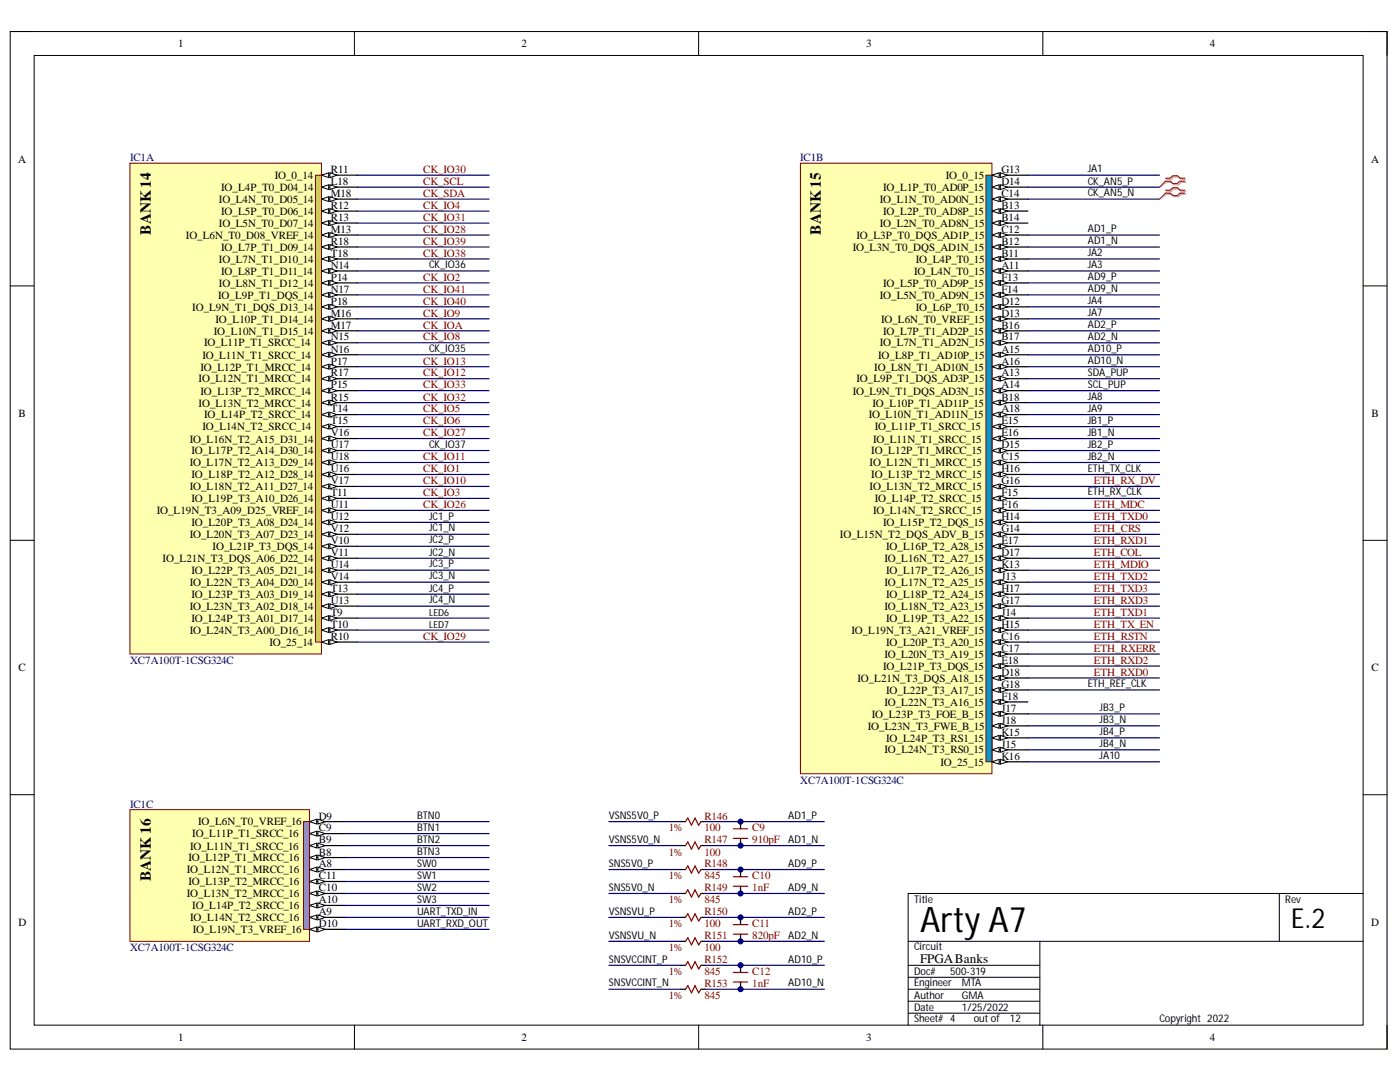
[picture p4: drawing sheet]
<svg xmlns="http://www.w3.org/2000/svg" width="279mm" height="216mm" viewBox="0 0 279 216" stroke-linecap="round" stroke-linejoin="round" font-family="sans-serif">
<defs><g id="words">
<text font-size="7" x="183.6" y="186">Arty A7</text>
<text font-size="5.5" x="257.7" y="185.2">E.2</text>
<g font-size="3">
<text x="30.1" y="46.9" transform="rotate(-90 30.1 46.9)">BANK 14</text>
<text x="163.8" y="46.9" transform="rotate(-90 163.8 46.9)">BANK 15</text>
<text x="30.1" y="175.9" transform="rotate(-90 30.1 175.9)">BANK 16</text>
</g>
<text font-size="2.6" x="183.6" y="192.1">FPGABanks</text>
<g font-size="2.2">
<text x="35.6" y="9.5">1</text>
<text x="104.1" y="9.5">2</text>
<text x="172.9" y="9.5">3</text>
<text x="241.4" y="9.5">4</text>
<text x="3.6" y="32.4">A</text>
<text x="54.9" y="35.7">IO_0_14</text>
<text x="66" y="34.6">R11</text>
<text x="188.8" y="35.7">IO_0_15</text>
<text x="199.8" y="34.6">G13</text>
<text x="273.6" y="32.4">A</text>
<text x="43.7" y="40.5">IO_L4N_T0_D05_14</text>
<text x="44.1" y="38.1">IO_L4P_T0_D04_14</text>
<text x="66" y="36.9">L18</text>
<text x="66" y="39.3">M18</text>
<text x="66" y="41.7">R12</text>
<text x="175.6" y="40.5">IO_L1N_T0_AD0N_15</text>
<text x="176.3" y="38.1">IO_L1P_T0_AD0P_15</text>
<text x="199.8" y="36.9">D14</text>
<text x="199.8" y="39.3">C14</text>
<text x="199.8" y="41.7">B13</text>
<text x="37.1" y="47.7">IO_L6N_T0_D08_VREF_14</text>
<text x="43.7" y="45.3">IO_L5N_T0_D07_14</text>
<text x="44.1" y="42.9">IO_L5P_T0_D06_14</text>
<text x="66" y="44.1">R13</text>
<text x="66" y="46.5">M13</text>
<text x="170.9" y="47.7">IO_L3P_T0_DQS_AD1P_15</text>
<text x="175.6" y="45.3">IO_L2N_T0_AD8N_15</text>
<text x="176.3" y="42.9">IO_L2P_T0_AD8P_15</text>
<text x="199.8" y="44.1">B14</text>
<text x="199.8" y="46.5">C12</text>
<text x="43.7" y="52.5">IO_L7N_T1_D10_14</text>
<text x="44.1" y="50">IO_L7P_T1_D09_14</text>
<text x="66" y="48.8">R18</text>
<text x="66" y="51.2">T18</text>
<text x="66" y="53.7">N14</text>
<text x="170.2" y="50">IO_L3N_T0_DQS_AD1N_15</text>
<text x="182.8" y="52.5">IO_L4P_T0_15</text>
<text x="199.8" y="48.8">B12</text>
<text x="199.8" y="51.2">B11</text>
<text x="199.8" y="53.7">A11</text>
<text x="43.5" y="59.6">IO_L9P_T1_DQS_14</text>
<text x="43.7" y="57.2">IO_L8N_T1_D12_14</text>
<text x="44.1" y="54.8">IO_L8P_T1_D11_14</text>
<text x="66" y="56">P14</text>
<text x="66" y="58.4">N17</text>
<text x="175.6" y="59.6">IO_L5N_T0_AD9N_15</text>
<text x="176.3" y="57.2">IO_L5P_T0_AD9P_15</text>
<text x="182.4" y="54.8">IO_L4N_T0_15</text>
<text x="199.8" y="56">F13</text>
<text x="199.8" y="58.4">F14</text>
<text x="38.4" y="62">IO_L9N_T1_DQS_D13_14</text>
<text x="43" y="64.4">IO_L10P_T1_D14_14</text>
<text x="66" y="60.8">P18</text>
<text x="66" y="63.2">M16</text>
<text x="66" y="65.6">M17</text>
<text x="175.8" y="64.4">IO_L6N_T0_VREF_15</text>
<text x="182.8" y="62">IO_L6P_T0_15</text>
<text x="199.8" y="60.8">D12</text>
<text x="199.8" y="63.2">D13</text>
<text x="199.8" y="65.6">B16</text>
<text x="40.4" y="71.6">IO_L11N_T1_SRCC_14</text>
<text x="40.7" y="69.1">IO_L11P_T1_SRCC_14</text>
<text x="42.7" y="66.8">IO_L10N_T1_D15_14</text>
<text x="66" y="67.9">N15</text>
<text x="66" y="70.4">N16</text>
<text x="175.2" y="71.6">IO_L8P_T1_AD10P_15</text>
<text x="175.6" y="69.1">IO_L7N_T1_AD2N_15</text>
<text x="176.3" y="66.8">IO_L7P_T1_AD2P_15</text>
<text x="199.8" y="67.9">B17</text>
<text x="199.8" y="70.4">A15</text>
<text x="39.6" y="76.3">IO_L12N_T1_MRCC_14</text>
<text x="40" y="73.9">IO_L12P_T1_MRCC_14</text>
<text x="66" y="72.8">P17</text>
<text x="66" y="75.1">R17</text>
<text x="66" y="77.5">P15</text>
<text x="170.9" y="76.3">IO_L9P_T1_DQS_AD3P_15</text>
<text x="174.5" y="73.9">IO_L8N_T1_AD10N_15</text>
<text x="199.8" y="72.8">A16</text>
<text x="199.8" y="75.1">A13</text>
<text x="199.8" y="77.5">A14</text>
<text x="3.7" y="83.1">B</text>
<text x="39.6" y="81.1">IO_L13N_T2_MRCC_14</text>
<text x="40" y="78.8">IO_L13P_T2_MRCC_14</text>
<text x="40.7" y="83.5">IO_L14P_T2_SRCC_14</text>
<text x="66" y="79.9">R15</text>
<text x="66" y="82.3">T14</text>
<text x="170.2" y="78.8">IO_L9N_T1_DQS_AD3N_15</text>
<text x="173.4" y="83.5">IO_L10N_T1_AD11N_15</text>
<text x="174.1" y="81.1">IO_L10P_T1_AD11P_15</text>
<text x="199.8" y="79.9">B18</text>
<text x="199.8" y="82.3">A18</text>
<text x="273.7" y="83.1">B</text>
<text x="37.9" y="88.3">IO_L16N_T2_A15_D31_14</text>
<text x="40.4" y="85.9">IO_L14N_T2_SRCC_14</text>
<text x="66" y="84.7">T15</text>
<text x="66" y="87">V16</text>
<text x="66" y="89.5">U17</text>
<text x="174.2" y="88.3">IO_L11N_T1_SRCC_15</text>
<text x="174.6" y="85.9">IO_L11P_T1_SRCC_15</text>
<text x="199.8" y="84.7">E15</text>
<text x="199.8" y="87">E16</text>
<text x="199.8" y="89.5">D15</text>
<text x="37.9" y="93">IO_L17N_T2_A13_D29_14</text>
<text x="38.2" y="90.7">IO_L17P_T2_A14_D30_14</text>
<text x="38.2" y="95.4">IO_L18P_T2_A12_D28_14</text>
<text x="66" y="91.9">U18</text>
<text x="66" y="94.2">U16</text>
<text x="173.6" y="93">IO_L12N_T1_MRCC_15</text>
<text x="173.9" y="90.7">IO_L12P_T1_MRCC_15</text>
<text x="173.9" y="95.4">IO_L13P_T2_MRCC_15</text>
<text x="199.8" y="91.9">C15</text>
<text x="199.8" y="94.2">H16</text>
<text x="37.9" y="97.9">IO_L18N_T2_A11_D27_14</text>
<text x="38.2" y="100.2">IO_L19P_T3_A10_D26_14</text>
<text x="66" y="96.6">V17</text>
<text x="66" y="99">T11</text>
<text x="66" y="101.4">U11</text>
<text x="173.6" y="97.9">IO_L13N_T2_MRCC_15</text>
<text x="174.6" y="100.2">IO_L14P_T2_SRCC_15</text>
<text x="199.8" y="96.6">G16</text>
<text x="199.8" y="99">F15</text>
<text x="199.8" y="101.4">F16</text>
<text x="31.3" y="102.6">IO_L19N_T3_A09_D25_VREF_14</text>
<text x="37.9" y="107.4">IO_L20N_T3_A07_D23_14</text>
<text x="38.2" y="105">IO_L20P_T3_A08_D24_14</text>
<text x="66" y="103.8">U12</text>
<text x="66" y="106.2">V12</text>
<text x="167.6" y="107.4">IO_L15N_T2_DQS_ADV_B_15</text>
<text x="174.2" y="102.6">IO_L14N_T2_SRCC_15</text>
<text x="176.3" y="105">IO_L15P_T2_DQS_15</text>
<text x="199.8" y="103.8">H14</text>
<text x="199.8" y="106.2">G14</text>
<text x="32.5" y="112.1">IO_L21N_T3_DQS_A06_D22_14</text>
<text x="42.4" y="109.8">IO_L21P_T3_DQS_14</text>
<text x="66" y="108.6">V10</text>
<text x="66" y="111">V11</text>
<text x="66" y="113.3">U14</text>
<text x="176.5" y="112.1">IO_L16N_T2_A27_15</text>
<text x="176.8" y="109.8">IO_L16P_T2_A28_15</text>
<text x="199.8" y="108.6">E17</text>
<text x="199.8" y="111">D17</text>
<text x="199.8" y="113.3">K13</text>
<text x="37.9" y="117">IO_L22N_T3_A04_D20_14</text>
<text x="38.2" y="114.5">IO_L22P_T3_A05_D21_14</text>
<text x="38.2" y="119.3">IO_L23P_T3_A03_D19_14</text>
<text x="66" y="115.8">V14</text>
<text x="66" y="118.1">T13</text>
<text x="176.5" y="117">IO_L17N_T2_A25_15</text>
<text x="176.8" y="114.5">IO_L17P_T2_A26_15</text>
<text x="176.8" y="119.3">IO_L18P_T2_A24_15</text>
<text x="199.8" y="115.8">J13</text>
<text x="199.8" y="118.1">H17</text>
<text x="37.9" y="121.7">IO_L23N_T3_A02_D18_14</text>
<text x="38.2" y="124.1">IO_L24P_T3_A01_D17_14</text>
<text x="66" y="120.5">U13</text>
<text x="66" y="122.9">T9</text>
<text x="66" y="125.3">T10</text>
<text x="176.5" y="121.7">IO_L18N_T2_A23_15</text>
<text x="176.8" y="124.1">IO_L19P_T3_A22_15</text>
<text x="199.8" y="120.5">G17</text>
<text x="199.8" y="122.9">J14</text>
<text x="199.8" y="125.3">H15</text>
<text x="37.9" y="126.5">IO_L24N_T3_A00_D16_14</text>
<text x="53.8" y="128.9">IO_25_14</text>
<text x="66" y="127.7">R10</text>
<text x="169.9" y="126.5">IO_L19N_T3_A21_VREF_15</text>
<text x="176.5" y="131.2">IO_L20N_T3_A19_15</text>
<text x="176.8" y="128.9">IO_L20P_T3_A20_15</text>
<text x="199.8" y="127.7">C16</text>
<text x="199.8" y="130.1">C17</text>
<text x="3.7" y="133.9">C</text>
<text x="171.1" y="136.1">IO_L21N_T3_DQS_A18_15</text>
<text x="176.3" y="133.7">IO_L21P_T3_DQS_15</text>
<text x="199.8" y="132.4">E18</text>
<text x="199.8" y="134.9">D18</text>
<text x="199.8" y="137.2">G18</text>
<text x="273.7" y="133.9">C</text>
<text x="174" y="143.2">IO_L23P_T3_FOE_B_15</text>
<text x="176.5" y="140.8">IO_L22N_T3_A16_15</text>
<text x="176.8" y="138.4">IO_L22P_T3_A17_15</text>
<text x="199.8" y="139.6">F18</text>
<text x="199.8" y="142.1">J17</text>
<text x="173.2" y="145.6">IO_L23N_T3_FWE_B_15</text>
<text x="176.8" y="148">IO_L24P_T3_RS1_15</text>
<text x="199.8" y="144.4">J18</text>
<text x="199.8" y="146.8">K15</text>
<text x="199.8" y="149.2">J15</text>
<text x="176.5" y="150.3">IO_L24N_T3_RS0_15</text>
<text x="187.7" y="152.8">IO_25_15</text>
<text x="199.8" y="151.6">K16</text>
<text x="38.4" y="167.1">IO_L11P_T1_SRCC_16</text>
<text x="39.6" y="164.7">IO_L6N_T0_VREF_16</text>
<text x="63.7" y="163.5">D9</text>
<text x="63.7" y="165.9">C9</text>
<text x="37.6" y="171.9">IO_L12P_T1_MRCC_16</text>
<text x="38" y="169.5">IO_L11N_T1_SRCC_16</text>
<text x="63.7" y="168.3">B9</text>
<text x="63.7" y="170.7">B8</text>
<text x="63.7" y="173.1">A8</text>
<text x="37.3" y="174.3">IO_L12N_T1_MRCC_16</text>
<text x="37.3" y="179.1">IO_L13N_T2_MRCC_16</text>
<text x="37.6" y="176.6">IO_L13P_T2_MRCC_16</text>
<text x="63.7" y="175.4">C11</text>
<text x="63.7" y="177.8">C10</text>
<text x="3.7" y="184.7">D</text>
<text x="38" y="183.8">IO_L14N_T2_SRCC_16</text>
<text x="38.4" y="181.4">IO_L14P_T2_SRCC_16</text>
<text x="63.7" y="180.3">A10</text>
<text x="63.7" y="182.6">A9</text>
<text x="63.7" y="185">D10</text>
<text x="273.6" y="184.7">D</text>
<text x="38.5" y="186.2">IO_L19N_T3_VREF_16</text>
<text x="35.6" y="207.7">1</text>
<text x="104.1" y="207.7">2</text>
<text x="172.9" y="207.7">3</text>
<text x="241.4" y="207.7">4</text>
</g>
<g font-size="2.2" fill="#000080">
<text x="26" y="32.1">IC1A</text>
<text x="159.7" y="32.1">IC1B</text>
<text x="26" y="132.4">XC7A100T-1CSG324C</text>
<text x="26" y="161.2">IC1C</text>
<text x="159.7" y="156.3">XC7A100T-1CSG324C</text>
<text x="26" y="189.8">XC7A100T-1CSG324C</text>
</g>
<g font-size="2.2" fill="#800000">
<text x="84.5" y="34.6">CK_IO30</text>
<text x="84.5" y="36.9">CK_SCL</text>
<text x="84.5" y="39.3">CK_SDA</text>
<text x="84.5" y="41.7">CK_IO4</text>
<text x="84.5" y="46.5">CK_IO28</text>
<text x="84.5" y="44.1">CK_IO31</text>
<text x="84.5" y="48.8">CK_IO39</text>
<text x="84.5" y="51.2">CK_IO38</text>
<text x="84.5" y="58.4">CK_IO41</text>
<text x="84.5" y="56">CK_IO2</text>
<text x="84.5" y="63.2">CK_IO9</text>
<text x="84.5" y="65.6">CK_IOA</text>
<text x="84.5" y="60.8">CK_IO40</text>
<text x="84.5" y="67.9">CK_IO8</text>
<text x="84.5" y="77.5">CK_IO33</text>
<text x="84.5" y="72.8">CK_IO13</text>
<text x="84.5" y="75.1">CK_IO12</text>
<text x="84.5" y="79.9">CK_IO32</text>
<text x="84.5" y="82.3">CK_IO5</text>
<text x="84.5" y="84.7">CK_IO6</text>
<text x="84.5" y="87">CK_IO27</text>
<text x="84.5" y="94.2">CK_IO1</text>
<text x="84.5" y="91.9">CK_IO11</text>
<text x="84.5" y="99">CK_IO3</text>
<text x="84.5" y="101.4">CK_IO26</text>
<text x="84.5" y="96.6">CK_IO10</text>
<text x="218.3" y="101.4">ETH_MDC</text>
<text x="218.3" y="96.6">ETH_RX_DV</text>
<text x="218.3" y="106.2">ETH_CRS</text>
<text x="218.3" y="103.8">ETH_TXD0</text>
<text x="218.3" y="111">ETH_COL</text>
<text x="218.3" y="108.6">ETH_RXD1</text>
<text x="218.3" y="113.3">ETH_MDIO</text>
<text x="218.3" y="118.1">ETH_TXD3</text>
<text x="218.3" y="115.8">ETH_TXD2</text>
<text x="218.3" y="120.5">ETH_RXD3</text>
<text x="218.3" y="125.3">ETH_TX_EN</text>
<text x="218.3" y="122.9">ETH_TXD1</text>
<text x="84.5" y="127.7">CK_IO29</text>
<text x="218.3" y="127.7">ETH_RSTN</text>
<text x="218.3" y="130.1">ETH_RXERR</text>
<text x="218.3" y="134.9">ETH_RXD0</text>
<text x="218.3" y="132.4">ETH_RXD2</text>
<text x="133.5" y="165.9">1%</text>
<text x="140.6" y="165.9">100</text>
<text x="140.6" y="163.5">R146</text>
<text x="150.1" y="165.9">C9</text>
<text x="133.5" y="170.7">1%</text>
<text x="140.6" y="170.7">100</text>
<text x="140.6" y="168.3">R147</text>
<text x="140.6" y="173.1">R148</text>
<text x="150.1" y="168.3">910pF</text>
<text x="133.5" y="175.4">1%</text>
<text x="140.6" y="175.4">845</text>
<text x="140.6" y="177.8">R149</text>
<text x="150.1" y="177.8">1nF</text>
<text x="150.1" y="175.4">C10</text>
<text x="133.5" y="180.3">1%</text>
<text x="133.5" y="185">1%</text>
<text x="140.6" y="180.3">845</text>
<text x="140.6" y="185">100</text>
<text x="140.6" y="182.6">R150</text>
<text x="150.1" y="185">C11</text>
<text x="133.5" y="189.8">1%</text>
<text x="140.6" y="189.8">100</text>
<text x="140.6" y="187.4">R151</text>
<text x="150.1" y="187.4">820pF</text>
<text x="133.5" y="194.5">1%</text>
<text x="140.6" y="194.5">845</text>
<text x="140.6" y="192.2">R152</text>
<text x="140.6" y="197">R153</text>
<text x="150.1" y="197">1nF</text>
<text x="150.1" y="194.5">C12</text>
<text x="133.5" y="199.4">1%</text>
<text x="140.6" y="199.4">845</text>
</g>
<g font-size="2.1">
<text x="217.1" y="34.4">JA1</text>
<text x="217.1" y="36.8">CK_AN5_P</text>
<text x="217.1" y="39.2">CK_AN5_N</text>
<text x="217.1" y="46.4">AD1_P</text>
<text x="85.6" y="53.5">CK_IO36</text>
<text x="217.1" y="51.1">JA2</text>
<text x="217.1" y="53.5">JA3</text>
<text x="217.1" y="48.8">AD1_N</text>
<text x="217.1" y="55.9">AD9_P</text>
<text x="217.1" y="58.3">AD9_N</text>
<text x="217.1" y="60.7">JA4</text>
<text x="217.1" y="63">JA7</text>
<text x="217.1" y="65.5">AD2_P</text>
<text x="85.6" y="70.2">CK_IO35</text>
<text x="217.1" y="67.9">AD2_N</text>
<text x="217.1" y="70.2">AD10_P</text>
<text x="217.1" y="75">SDA_PUP</text>
<text x="217.1" y="77.4">SCL_PUP</text>
<text x="217.1" y="72.7">AD10_N</text>
<text x="217.1" y="79.8">JA8</text>
<text x="217.1" y="82.2">JA9</text>
<text x="85.6" y="89.3">CK_IO37</text>
<text x="217.1" y="84.6">JB1_P</text>
<text x="217.1" y="87">JB1_N</text>
<text x="217.1" y="89.3">JB2_P</text>
<text x="217.1" y="94.1">ETH_TX_CLK</text>
<text x="217.1" y="91.8">JB2_N</text>
<text x="217.1" y="98.9">ETH_RX_CLK</text>
<text x="85.6" y="103.7">JC1_P</text>
<text x="85.6" y="106.1">JC1_N</text>
<text x="85.6" y="108.4">JC2_P</text>
<text x="85.6" y="110.9">JC2_N</text>
<text x="85.6" y="113.2">JC3_P</text>
<text x="85.6" y="115.6">JC3_N</text>
<text x="85.6" y="118.1">JC4_P</text>
<text x="85.6" y="120.4">JC4_N</text>
<text x="217.1" y="137.2">ETH_REF_CLK</text>
<text x="219.5" y="141.9">JB3_P</text>
<text x="219.5" y="144.3">JB3_N</text>
<text x="219.5" y="149.1">JB4_N</text>
<text x="219.5" y="146.7">JB4_P</text>
<text x="219.5" y="151.4">JA10</text>
<text x="83.3" y="165.8">BTN1</text>
<text x="83.3" y="163.4">BTN0</text>
<text x="121.5" y="163.4">VSNS5V0_P</text>
<text x="157.3" y="163.4">AD1_P</text>
<text x="83.3" y="173">SW0</text>
<text x="83.3" y="170.5">BTN3</text>
<text x="83.3" y="168.2">BTN2</text>
<text x="121.5" y="173">SNS5V0_P</text>
<text x="121.5" y="168.2">VSNS5V0_N</text>
<text x="157.3" y="168.2">AD1_N</text>
<text x="157.3" y="173">AD9_P</text>
<text x="83.3" y="175.4">SW1</text>
<text x="83.3" y="177.7">SW2</text>
<text x="121.5" y="177.7">SNS5V0_N</text>
<text x="157.3" y="177.7">AD9_N</text>
<text x="83.3" y="180.1">SW3</text>
<text x="83.3" y="182.5">UART_TXD_IN</text>
<text x="83.3" y="184.9">UART_RXD_OUT</text>
<text x="121.5" y="182.5">VSNSVU_P</text>
<text x="157.3" y="182.5">AD2_P</text>
<text x="182.4" y="180.1">Title</text>
<text x="256.5" y="180.1">Rev</text>
<text x="121.5" y="187.3">VSNSVU_N</text>
<text x="157.3" y="187.3">AD2_N</text>
<text x="182.4" y="189.6">Circuit</text>
<text x="121.5" y="196.8">SNSVCCINT_N</text>
<text x="121.5" y="192.1">SNSVCCINT_P</text>
<text x="157.3" y="192.1">AD10_P</text>
<text x="157.3" y="196.8">AD10_N</text>
<text x="182.4" y="196.8">Engineer</text>
<text x="182.4" y="194.5">Doc#</text>
<text x="189.6" y="194.5">500-319</text>
<text x="192" y="196.8">MTA</text>
<text x="182.4" y="199.3">Author</text>
<text x="182.4" y="201.6">Date</text>
<text x="192" y="199.3">GMA</text>
<text x="192" y="201.6">1/25/2022</text>
<text x="182.4" y="204">Sheet# 4</text>
<text x="194.3" y="204">out of</text>
<text x="201.5" y="204">12</text>
<text x="231.4" y="204">Copyright 2022</text>
</g>
<g font-size="1.9">
<text x="85.6" y="125.2">LED7</text>
<text x="85.6" y="122.9">LED6</text>
</g>
</g></defs>
<path d="M2 6.3h274.8v203h-274.8z" fill="none" stroke="#000" stroke-width=".2"/>
<path d="M6.8 11.1h265.2v193.5h-265.2z" fill-rule="evenodd" fill="#fff"/>
<g fill="none" stroke="#000" stroke-width=".2">
<path d="M2 6.3h4.8M6.8 11.1h265.2v193.5h-265.2zM70.7 6.3v4.8M139.4 6.3v4.8M208.1 6.3v4.8M272 6.3h4.8v4.8M2 57.1h4.8M272 57.1h4.8M2 107.8h4.8M272 107.8h4.8M2 158.6h4.8M272 158.6h4.8"/>
<path d="M255.3 178.3v9.5M272 178.3h-90.8v26.3M181.2 187.8h90.8M181.2 199.8h26.3M181.2 192.6h26.3M181.2 197.4h26.3M181.2 195h26.3M207.5 187.8v16.8M70.7 204.6v4.7M139.4 204.6v4.7M181.2 202.2h26.3M208.1 204.6v4.7"/>
<path d="M276.8 204.6v4.7"/>
</g>
<g fill="none" stroke="#000080" stroke-width=".24">
<path d="M71.3 35h26.3M71.3 37.3h26.3M71.3 39.7h26.3M205.1 35h26.3M205.1 37.3h26.3M205.1 39.7h26.3M71.3 42.1h26.3M71.3 44.5h26.3M71.3 46.9h26.3M71.3 49.3h26.3M71.3 51.7h26.3M71.3 54.1h26.3"/>
<path d="M71.3 56.5h26.3M71.3 58.8h26.3M205.1 46.9h26.3M205.1 49.3h26.3M205.1 51.7h26.3M205.1 54.1h26.3M205.1 56.5h26.3M205.1 58.8h26.3M71.3 61.2h26.3M71.3 63.6h26.3M71.3 66h26.3M71.3 68.4h26.3"/>
<path d="M71.3 70.8h26.3M71.3 73.2h26.3M71.3 75.6h26.3M71.3 78h26.3M205.1 61.2h26.3M205.1 63.6h26.3M205.1 66h26.3M205.1 68.4h26.3M205.1 70.8h26.3M205.1 73.2h26.3M205.1 75.6h26.3M205.1 78h26.3"/>
<path d="M71.3 80.3h26.3M71.3 82.7h26.3M71.3 85.1h26.3M71.3 87.5h26.3M71.3 89.9h26.3M71.3 92.3h26.3M71.3 94.7h26.3M71.3 97.1h26.3M71.3 99.5h26.3M205.1 80.3h26.3M205.1 82.7h26.3M205.1 85.1h26.3"/>
<path d="M205.1 87.5h26.3M205.1 89.9h26.3M205.1 92.3h26.3M205.1 94.7h26.3M205.1 97.1h26.3M205.1 99.5h26.3M71.3 101.8h26.3M71.3 104.2h26.3M71.3 106.6h26.3M71.3 109h26.3M71.3 111.4h26.3M71.3 113.8h26.3"/>
<path d="M71.3 116.2h26.3M71.3 118.6h26.3M205.1 101.8h26.3M205.1 104.2h26.3M205.1 106.6h26.3M205.1 109h26.3M205.1 111.4h26.3M205.1 113.8h26.3M205.1 116.2h26.3M205.1 118.6h26.3M71.3 120.9h26.3M71.3 123.3h26.3"/>
<path d="M71.3 125.7h26.3M71.3 128.1h26.3M205.1 120.9h26.3M205.1 123.3h26.3M205.1 125.7h26.3M205.1 128.1h26.3M205.1 130.5h26.3M205.1 132.9h26.3M205.1 135.3h26.3M205.1 137.7h26.3M205.1 142.4h26.3M205.1 144.8h26.3"/>
<path d="M205.1 147.2h26.3M205.1 149.6h26.3M205.1 152h26.3"/>
</g>
<path d="M25.9 32.6h38.3v97.9h-38.3z" fill-rule="evenodd" fill="#ffffb0"/>
<path d="M25.9 32.6h38.3v97.9h-38.3z" fill="none" stroke="#800000" stroke-width=".2"/>
<path d="M64.2 35h7.1" fill="none" stroke="#000" stroke-width=".24"/>
<path d="M64.2 35l1.4-.5v.9z" fill="#f8fcff"/>
<path d="M64.2 35l1.4-.5v.9z" fill="none" stroke="#000" stroke-width=".2"/>
<path d="M65.8 34.5l1.5 .5-1.5 .4z" fill="#f8fcff"/>
<path d="M65.8 34.5l1.5 .5-1.5 .4z" fill="none" stroke="#000" stroke-width=".2"/>
<path d="M64.2 37.3h7.1" fill="none" stroke="#000" stroke-width=".24"/>
<path d="M64.2 37.3l1.4-.4v.9z" fill="#f8fcff"/>
<path d="M64.2 37.3l1.4-.4v.9z" fill="none" stroke="#000" stroke-width=".2"/>
<path d="M65.8 36.9l1.5 .4-1.5 .5z" fill="#f8fcff"/>
<path d="M65.8 36.9l1.5 .4-1.5 .5z" fill="none" stroke="#000" stroke-width=".2"/>
<path d="M64.2 39.7h7.1" fill="none" stroke="#000" stroke-width=".24"/>
<path d="M64.2 39.7l1.4-.4v.9z" fill="#f8fcff"/>
<path d="M64.2 39.7l1.4-.4v.9z" fill="none" stroke="#000" stroke-width=".2"/>
<path d="M65.8 39.3l1.5 .4-1.5 .5z" fill="#f8fcff"/>
<path d="M65.8 39.3l1.5 .4-1.5 .5z" fill="none" stroke="#000" stroke-width=".2"/>
<path d="M64.2 42.1h7.1" fill="none" stroke="#000" stroke-width=".24"/>
<path d="M64.2 42.1l1.4-.5v1z" fill="#f8fcff"/>
<path d="M64.2 42.1l1.4-.5v1z" fill="none" stroke="#000" stroke-width=".2"/>
<path d="M65.8 41.6l1.5 .5-1.5 .5z" fill="#f8fcff"/>
<path d="M65.8 41.6l1.5 .5-1.5 .5z" fill="none" stroke="#000" stroke-width=".2"/>
<path d="M64.2 44.5h7.1" fill="none" stroke="#000" stroke-width=".24"/>
<path d="M64.2 44.5l1.4-.5v1z" fill="#f8fcff"/>
<path d="M64.2 44.5l1.4-.5v1z" fill="none" stroke="#000" stroke-width=".2"/>
<path d="M65.8 44l1.5 .5-1.5 .5z" fill="#f8fcff"/>
<path d="M65.8 44l1.5 .5-1.5 .5z" fill="none" stroke="#000" stroke-width=".2"/>
<path d="M64.2 46.9h7.1" fill="none" stroke="#000" stroke-width=".24"/>
<path d="M64.2 46.9l1.4-.5v1z" fill="#f8fcff"/>
<path d="M64.2 46.9l1.4-.5v1z" fill="none" stroke="#000" stroke-width=".2"/>
<path d="M65.8 46.4l1.5 .5-1.5 .5z" fill="#f8fcff"/>
<path d="M65.8 46.4l1.5 .5-1.5 .5z" fill="none" stroke="#000" stroke-width=".2"/>
<path d="M64.2 49.3h7.1" fill="none" stroke="#000" stroke-width=".24"/>
<path d="M64.2 49.3l1.4-.5v1z" fill="#f8fcff"/>
<path d="M64.2 49.3l1.4-.5v1z" fill="none" stroke="#000" stroke-width=".2"/>
<path d="M65.8 48.8l1.5 .5-1.5 .5z" fill="#f8fcff"/>
<path d="M65.8 48.8l1.5 .5-1.5 .5z" fill="none" stroke="#000" stroke-width=".2"/>
<path d="M64.2 51.7h7.1" fill="none" stroke="#000" stroke-width=".24"/>
<path d="M64.2 51.7l1.4-.5v1z" fill="#f8fcff"/>
<path d="M64.2 51.7l1.4-.5v1z" fill="none" stroke="#000" stroke-width=".2"/>
<path d="M65.8 51.2l1.5 .5-1.5 .5z" fill="#f8fcff"/>
<path d="M65.8 51.2l1.5 .5-1.5 .5z" fill="none" stroke="#000" stroke-width=".2"/>
<path d="M64.2 54.1h7.1" fill="none" stroke="#000" stroke-width=".24"/>
<path d="M64.2 54.1l1.4-.5v.9z" fill="#f8fcff"/>
<path d="M64.2 54.1l1.4-.5v.9z" fill="none" stroke="#000" stroke-width=".2"/>
<path d="M65.8 53.6l1.5 .5-1.5 .4z" fill="#f8fcff"/>
<path d="M65.8 53.6l1.5 .5-1.5 .4z" fill="none" stroke="#000" stroke-width=".2"/>
<path d="M64.2 56.5h7.1" fill="none" stroke="#000" stroke-width=".24"/>
<path d="M64.2 56.5l1.4-.5v.9z" fill="#f8fcff"/>
<path d="M64.2 56.5l1.4-.5v.9z" fill="none" stroke="#000" stroke-width=".2"/>
<path d="M65.8 56l1.5 .5-1.5 .4z" fill="#f8fcff"/>
<path d="M65.8 56l1.5 .5-1.5 .4z" fill="none" stroke="#000" stroke-width=".2"/>
<path d="M64.2 58.8h7.1" fill="none" stroke="#000" stroke-width=".24"/>
<path d="M64.2 58.8l1.4-.4v.9z" fill="#f8fcff"/>
<path d="M64.2 58.8l1.4-.4v.9z" fill="none" stroke="#000" stroke-width=".2"/>
<path d="M65.8 58.4l1.5 .4-1.5 .5z" fill="#f8fcff"/>
<path d="M65.8 58.4l1.5 .4-1.5 .5z" fill="none" stroke="#000" stroke-width=".2"/>
<path d="M64.2 61.2h7.1" fill="none" stroke="#000" stroke-width=".24"/>
<path d="M64.2 61.2l1.4-.4v.9z" fill="#f8fcff"/>
<path d="M64.2 61.2l1.4-.4v.9z" fill="none" stroke="#000" stroke-width=".2"/>
<path d="M65.8 60.8l1.5 .4-1.5 .5z" fill="#f8fcff"/>
<path d="M65.8 60.8l1.5 .4-1.5 .5z" fill="none" stroke="#000" stroke-width=".2"/>
<path d="M64.2 63.6h7.1" fill="none" stroke="#000" stroke-width=".24"/>
<path d="M64.2 63.6l1.4-.5v1z" fill="#f8fcff"/>
<path d="M64.2 63.6l1.4-.5v1z" fill="none" stroke="#000" stroke-width=".2"/>
<path d="M65.8 63.1l1.5 .5-1.5 .5z" fill="#f8fcff"/>
<path d="M65.8 63.1l1.5 .5-1.5 .5z" fill="none" stroke="#000" stroke-width=".2"/>
<path d="M64.2 66h7.1" fill="none" stroke="#000" stroke-width=".24"/>
<path d="M64.2 66l1.4-.5v1z" fill="#f8fcff"/>
<path d="M64.2 66l1.4-.5v1z" fill="none" stroke="#000" stroke-width=".2"/>
<path d="M65.8 65.5l1.5 .5-1.5 .5z" fill="#f8fcff"/>
<path d="M65.8 65.5l1.5 .5-1.5 .5z" fill="none" stroke="#000" stroke-width=".2"/>
<path d="M64.2 68.4h7.1" fill="none" stroke="#000" stroke-width=".24"/>
<path d="M64.2 68.4l1.4-.5v1z" fill="#f8fcff"/>
<path d="M64.2 68.4l1.4-.5v1z" fill="none" stroke="#000" stroke-width=".2"/>
<path d="M65.8 67.9l1.5 .5-1.5 .5z" fill="#f8fcff"/>
<path d="M64.2 67.9l-1 .5 1 .5M65.8 67.9l1.5 .5-1.5 .5z" fill="none" stroke="#000" stroke-width=".2"/>
<path d="M64.2 70.8h7.1" fill="none" stroke="#000" stroke-width=".24"/>
<path d="M64.2 70.8l1.4-.5v1z" fill="#f8fcff"/>
<path d="M64.2 70.8l1.4-.5v1z" fill="none" stroke="#000" stroke-width=".2"/>
<path d="M65.8 70.3l1.5 .5-1.5 .5z" fill="#f8fcff"/>
<path d="M64.2 70.3l-1 .5 1 .5M65.8 70.3l1.5 .5-1.5 .5z" fill="none" stroke="#000" stroke-width=".2"/>
<path d="M64.2 73.2h7.1" fill="none" stroke="#000" stroke-width=".24"/>
<path d="M64.2 73.2l1.4-.5v1z" fill="#f8fcff"/>
<path d="M64.2 73.2l1.4-.5v1z" fill="none" stroke="#000" stroke-width=".2"/>
<path d="M65.8 72.7l1.5 .5-1.5 .5z" fill="#f8fcff"/>
<path d="M64.2 72.7l-1 .5 1 .5M65.8 72.7l1.5 .5-1.5 .5z" fill="none" stroke="#000" stroke-width=".2"/>
<path d="M64.2 75.6h7.1" fill="none" stroke="#000" stroke-width=".24"/>
<path d="M64.2 75.6l1.4-.5v.9z" fill="#f8fcff"/>
<path d="M64.2 75.6l1.4-.5v.9z" fill="none" stroke="#000" stroke-width=".2"/>
<path d="M65.8 75.1l1.5 .5-1.5 .4z" fill="#f8fcff"/>
<path d="M64.2 75.1l-1 .5 1 .4M65.8 75.1l1.5 .5-1.5 .4z" fill="none" stroke="#000" stroke-width=".2"/>
<path d="M64.2 78h7.1" fill="none" stroke="#000" stroke-width=".24"/>
<path d="M64.2 78l1.4-.5v.9z" fill="#f8fcff"/>
<path d="M64.2 78l1.4-.5v.9z" fill="none" stroke="#000" stroke-width=".2"/>
<path d="M65.8 77.5l1.5 .5-1.5 .4z" fill="#f8fcff"/>
<path d="M64.2 77.5l-1 .5 1 .4M65.8 77.5l1.5 .5-1.5 .4z" fill="none" stroke="#000" stroke-width=".2"/>
<path d="M64.2 80.3h7.1" fill="none" stroke="#000" stroke-width=".24"/>
<path d="M64.2 80.3l1.4-.4v.9z" fill="#f8fcff"/>
<path d="M64.2 80.3l1.4-.4v.9z" fill="none" stroke="#000" stroke-width=".2"/>
<path d="M65.8 79.9l1.5 .4-1.5 .5z" fill="#f8fcff"/>
<path d="M64.2 79.9l-1 .4 1 .5M65.8 79.9l1.5 .4-1.5 .5z" fill="none" stroke="#000" stroke-width=".2"/>
<path d="M64.2 82.7h7.1" fill="none" stroke="#000" stroke-width=".24"/>
<path d="M64.2 82.7l1.4-.4v.9z" fill="#f8fcff"/>
<path d="M64.2 82.7l1.4-.4v.9z" fill="none" stroke="#000" stroke-width=".2"/>
<path d="M65.8 82.3l1.5 .4-1.5 .5z" fill="#f8fcff"/>
<path d="M64.2 82.3l-1 .4 1 .5M65.8 82.3l1.5 .4-1.5 .5z" fill="none" stroke="#000" stroke-width=".2"/>
<path d="M64.2 85.1h7.1" fill="none" stroke="#000" stroke-width=".24"/>
<path d="M64.2 85.1l1.4-.5v1z" fill="#f8fcff"/>
<path d="M64.2 85.1l1.4-.5v1z" fill="none" stroke="#000" stroke-width=".2"/>
<path d="M65.8 84.6l1.5 .5-1.5 .5z" fill="#f8fcff"/>
<path d="M64.2 84.6l-1 .5 1 .5M65.8 84.6l1.5 .5-1.5 .5z" fill="none" stroke="#000" stroke-width=".2"/>
<path d="M64.2 87.5h7.1" fill="none" stroke="#000" stroke-width=".24"/>
<path d="M64.2 87.5l1.4-.5v1z" fill="#f8fcff"/>
<path d="M64.2 87.5l1.4-.5v1z" fill="none" stroke="#000" stroke-width=".2"/>
<path d="M65.8 87l1.5 .5-1.5 .5z" fill="#f8fcff"/>
<path d="M65.8 87l1.5 .5-1.5 .5z" fill="none" stroke="#000" stroke-width=".2"/>
<path d="M64.2 89.9h7.1" fill="none" stroke="#000" stroke-width=".24"/>
<path d="M64.2 89.9l1.4-.5v1z" fill="#f8fcff"/>
<path d="M64.2 89.9l1.4-.5v1z" fill="none" stroke="#000" stroke-width=".2"/>
<path d="M65.8 89.4l1.5 .5-1.5 .5z" fill="#f8fcff"/>
<path d="M65.8 89.4l1.5 .5-1.5 .5z" fill="none" stroke="#000" stroke-width=".2"/>
<path d="M64.2 92.3h7.1" fill="none" stroke="#000" stroke-width=".24"/>
<path d="M64.2 92.3l1.4-.5v1z" fill="#f8fcff"/>
<path d="M64.2 92.3l1.4-.5v1z" fill="none" stroke="#000" stroke-width=".2"/>
<path d="M65.8 91.8l1.5 .5-1.5 .5z" fill="#f8fcff"/>
<path d="M65.8 91.8l1.5 .5-1.5 .5z" fill="none" stroke="#000" stroke-width=".2"/>
<path d="M64.2 94.7h7.1" fill="none" stroke="#000" stroke-width=".24"/>
<path d="M64.2 94.7l1.4-.5v1z" fill="#f8fcff"/>
<path d="M64.2 94.7l1.4-.5v1z" fill="none" stroke="#000" stroke-width=".2"/>
<path d="M65.8 94.2l1.5 .5-1.5 .5z" fill="#f8fcff"/>
<path d="M65.8 94.2l1.5 .5-1.5 .5z" fill="none" stroke="#000" stroke-width=".2"/>
<path d="M64.2 97.1h7.1" fill="none" stroke="#000" stroke-width=".24"/>
<path d="M64.2 97.1l1.4-.5v.9z" fill="#f8fcff"/>
<path d="M64.2 97.1l1.4-.5v.9z" fill="none" stroke="#000" stroke-width=".2"/>
<path d="M65.8 96.6l1.5 .5-1.5 .4z" fill="#f8fcff"/>
<path d="M65.8 96.6l1.5 .5-1.5 .4z" fill="none" stroke="#000" stroke-width=".2"/>
<path d="M64.2 99.5h7.1" fill="none" stroke="#000" stroke-width=".24"/>
<path d="M64.2 99.5l1.4-.5v.9z" fill="#f8fcff"/>
<path d="M64.2 99.5l1.4-.5v.9z" fill="none" stroke="#000" stroke-width=".2"/>
<path d="M65.8 99l1.5 .5-1.5 .4z" fill="#f8fcff"/>
<path d="M65.8 99l1.5 .5-1.5 .4z" fill="none" stroke="#000" stroke-width=".2"/>
<path d="M64.2 101.8h7.1" fill="none" stroke="#000" stroke-width=".24"/>
<path d="M64.2 101.8l1.4-.4v.9z" fill="#f8fcff"/>
<path d="M64.2 101.8l1.4-.4v.9z" fill="none" stroke="#000" stroke-width=".2"/>
<path d="M65.8 101.4l1.5 .4-1.5 .5z" fill="#f8fcff"/>
<path d="M65.8 101.4l1.5 .4-1.5 .5z" fill="none" stroke="#000" stroke-width=".2"/>
<path d="M64.2 104.2h7.1" fill="none" stroke="#000" stroke-width=".24"/>
<path d="M64.2 104.2l1.4-.4v.9z" fill="#f8fcff"/>
<path d="M64.2 104.2l1.4-.4v.9z" fill="none" stroke="#000" stroke-width=".2"/>
<path d="M65.8 103.8l1.5 .4-1.5 .5z" fill="#f8fcff"/>
<path d="M65.8 103.8l1.5 .4-1.5 .5z" fill="none" stroke="#000" stroke-width=".2"/>
<path d="M64.2 106.6h7.1" fill="none" stroke="#000" stroke-width=".24"/>
<path d="M64.2 106.6l1.4-.5v1z" fill="#f8fcff"/>
<path d="M64.2 106.6l1.4-.5v1z" fill="none" stroke="#000" stroke-width=".2"/>
<path d="M65.8 106.1l1.5 .5-1.5 .5z" fill="#f8fcff"/>
<path d="M65.8 106.1l1.5 .5-1.5 .5z" fill="none" stroke="#000" stroke-width=".2"/>
<path d="M64.2 109h7.1" fill="none" stroke="#000" stroke-width=".24"/>
<path d="M64.2 109l1.4-.5v1z" fill="#f8fcff"/>
<path d="M64.2 109l1.4-.5v1z" fill="none" stroke="#000" stroke-width=".2"/>
<path d="M65.8 108.5l1.5 .5-1.5 .5z" fill="#f8fcff"/>
<path d="M65.8 108.5l1.5 .5-1.5 .5z" fill="none" stroke="#000" stroke-width=".2"/>
<path d="M64.2 111.4h7.1" fill="none" stroke="#000" stroke-width=".24"/>
<path d="M64.2 111.4l1.4-.5v1z" fill="#f8fcff"/>
<path d="M64.2 111.4l1.4-.5v1z" fill="none" stroke="#000" stroke-width=".2"/>
<path d="M65.8 110.9l1.5 .5-1.5 .5z" fill="#f8fcff"/>
<path d="M65.8 110.9l1.5 .5-1.5 .5z" fill="none" stroke="#000" stroke-width=".2"/>
<path d="M64.2 113.8h7.1" fill="none" stroke="#000" stroke-width=".24"/>
<path d="M64.2 113.8l1.4-.5v1z" fill="#f8fcff"/>
<path d="M64.2 113.8l1.4-.5v1z" fill="none" stroke="#000" stroke-width=".2"/>
<path d="M65.8 113.3l1.5 .5-1.5 .5z" fill="#f8fcff"/>
<path d="M65.8 113.3l1.5 .5-1.5 .5z" fill="none" stroke="#000" stroke-width=".2"/>
<path d="M64.2 116.2h7.1" fill="none" stroke="#000" stroke-width=".24"/>
<path d="M64.2 116.2l1.4-.5v.9z" fill="#f8fcff"/>
<path d="M64.2 116.2l1.4-.5v.9z" fill="none" stroke="#000" stroke-width=".2"/>
<path d="M65.8 115.7l1.5 .5-1.5 .4z" fill="#f8fcff"/>
<path d="M65.8 115.7l1.5 .5-1.5 .4z" fill="none" stroke="#000" stroke-width=".2"/>
<path d="M64.2 118.6h7.1" fill="none" stroke="#000" stroke-width=".24"/>
<path d="M64.2 118.6l1.4-.5v.9z" fill="#f8fcff"/>
<path d="M64.2 118.6l1.4-.5v.9z" fill="none" stroke="#000" stroke-width=".2"/>
<path d="M65.8 118.1l1.5 .5-1.5 .4z" fill="#f8fcff"/>
<path d="M65.8 118.1l1.5 .5-1.5 .4z" fill="none" stroke="#000" stroke-width=".2"/>
<path d="M64.2 120.9h7.1" fill="none" stroke="#000" stroke-width=".24"/>
<path d="M64.2 120.9l1.4-.4v.9z" fill="#f8fcff"/>
<path d="M64.2 120.9l1.4-.4v.9z" fill="none" stroke="#000" stroke-width=".2"/>
<path d="M65.8 120.5l1.5 .4-1.5 .5z" fill="#f8fcff"/>
<path d="M65.8 120.5l1.5 .4-1.5 .5z" fill="none" stroke="#000" stroke-width=".2"/>
<path d="M64.2 123.3h7.1" fill="none" stroke="#000" stroke-width=".24"/>
<path d="M64.2 123.3l1.4-.4v.9z" fill="#f8fcff"/>
<path d="M64.2 123.3l1.4-.4v.9z" fill="none" stroke="#000" stroke-width=".2"/>
<path d="M65.8 122.9l1.5 .4-1.5 .5z" fill="#f8fcff"/>
<path d="M65.8 122.9l1.5 .4-1.5 .5z" fill="none" stroke="#000" stroke-width=".2"/>
<path d="M64.2 125.7h7.1" fill="none" stroke="#000" stroke-width=".24"/>
<path d="M64.2 125.7l1.4-.5v1z" fill="#f8fcff"/>
<path d="M64.2 125.7l1.4-.5v1z" fill="none" stroke="#000" stroke-width=".2"/>
<path d="M65.8 125.2l1.5 .5-1.5 .5z" fill="#f8fcff"/>
<path d="M65.8 125.2l1.5 .5-1.5 .5z" fill="none" stroke="#000" stroke-width=".2"/>
<path d="M64.2 128.1h7.1" fill="none" stroke="#000" stroke-width=".24"/>
<path d="M64.2 128.1l1.4-.5v1z" fill="#f8fcff"/>
<path d="M64.2 128.1l1.4-.5v1z" fill="none" stroke="#000" stroke-width=".2"/>
<path d="M65.8 127.6l1.5 .5-1.5 .5z" fill="#f8fcff"/>
<path d="M65.8 127.6l1.5 .5-1.5 .5z" fill="none" stroke="#000" stroke-width=".2"/>
<path d="M63 35h1.2v93.1h-1.2z" fill-rule="evenodd" fill="#cccd4f"/>
<path d="M63 35h1.2v93.1h-1.2z" fill="none" stroke="#800000" stroke-width=".2"/>
<path d="M159.7 32.6h38.3v121.8h-38.3z" fill-rule="evenodd" fill="#ffffb0"/>
<path d="M159.7 32.6h38.3v121.8h-38.3z" fill="none" stroke="#800000" stroke-width=".2"/>
<path d="M198 35h7.1" fill="none" stroke="#000" stroke-width=".24"/>
<path d="M198 35l1.4-.5v.9z" fill="#f8fcff"/>
<path d="M198 35l1.4-.5v.9z" fill="none" stroke="#000" stroke-width=".2"/>
<path d="M199.6 34.5l1.5 .5-1.5 .4z" fill="#f8fcff"/>
<path d="M199.6 34.5l1.5 .5-1.5 .4z" fill="none" stroke="#000" stroke-width=".2"/>
<path d="M198 37.3h7.1" fill="none" stroke="#000" stroke-width=".24"/>
<path d="M198 37.3l1.4-.4v.9z" fill="#f8fcff"/>
<path d="M198 37.3l1.4-.4v.9z" fill="none" stroke="#000" stroke-width=".2"/>
<path d="M199.6 36.9l1.5 .4-1.5 .5z" fill="#f8fcff"/>
<path d="M199.6 36.9l1.5 .4-1.5 .5z" fill="none" stroke="#000" stroke-width=".2"/>
<path d="M198 39.7h7.1" fill="none" stroke="#000" stroke-width=".24"/>
<path d="M198 39.7l1.4-.4v.9z" fill="#f8fcff"/>
<path d="M198 39.7l1.4-.4v.9z" fill="none" stroke="#000" stroke-width=".2"/>
<path d="M199.6 39.3l1.5 .4-1.5 .5z" fill="#f8fcff"/>
<path d="M199.6 39.3l1.5 .4-1.5 .5z" fill="none" stroke="#000" stroke-width=".2"/>
<path d="M198 42.1h7.1" fill="none" stroke="#000" stroke-width=".24"/>
<path d="M198 42.1l1.4-.5v1z" fill="#f8fcff"/>
<path d="M198 42.1l1.4-.5v1z" fill="none" stroke="#000" stroke-width=".2"/>
<path d="M199.6 41.6l1.5 .5-1.5 .5z" fill="#f8fcff"/>
<path d="M199.6 41.6l1.5 .5-1.5 .5z" fill="none" stroke="#000" stroke-width=".2"/>
<path d="M198 44.5h7.1" fill="none" stroke="#000" stroke-width=".24"/>
<path d="M198 44.5l1.4-.5v1z" fill="#f8fcff"/>
<path d="M198 44.5l1.4-.5v1z" fill="none" stroke="#000" stroke-width=".2"/>
<path d="M199.6 44l1.5 .5-1.5 .5z" fill="#f8fcff"/>
<path d="M199.6 44l1.5 .5-1.5 .5z" fill="none" stroke="#000" stroke-width=".2"/>
<path d="M198 46.9h7.1" fill="none" stroke="#000" stroke-width=".24"/>
<path d="M198 46.9l1.4-.5v1z" fill="#f8fcff"/>
<path d="M198 46.9l1.4-.5v1z" fill="none" stroke="#000" stroke-width=".2"/>
<path d="M199.6 46.4l1.5 .5-1.5 .5z" fill="#f8fcff"/>
<path d="M199.6 46.4l1.5 .5-1.5 .5z" fill="none" stroke="#000" stroke-width=".2"/>
<path d="M198 49.3h7.1" fill="none" stroke="#000" stroke-width=".24"/>
<path d="M198 49.3l1.4-.5v1z" fill="#f8fcff"/>
<path d="M198 49.3l1.4-.5v1z" fill="none" stroke="#000" stroke-width=".2"/>
<path d="M199.6 48.8l1.5 .5-1.5 .5z" fill="#f8fcff"/>
<path d="M199.6 48.8l1.5 .5-1.5 .5z" fill="none" stroke="#000" stroke-width=".2"/>
<path d="M198 51.7h7.1" fill="none" stroke="#000" stroke-width=".24"/>
<path d="M198 51.7l1.4-.5v1z" fill="#f8fcff"/>
<path d="M198 51.7l1.4-.5v1z" fill="none" stroke="#000" stroke-width=".2"/>
<path d="M199.6 51.2l1.5 .5-1.5 .5z" fill="#f8fcff"/>
<path d="M199.6 51.2l1.5 .5-1.5 .5z" fill="none" stroke="#000" stroke-width=".2"/>
<path d="M198 54.1h7.1" fill="none" stroke="#000" stroke-width=".24"/>
<path d="M198 54.1l1.4-.5v.9z" fill="#f8fcff"/>
<path d="M198 54.1l1.4-.5v.9z" fill="none" stroke="#000" stroke-width=".2"/>
<path d="M199.6 53.6l1.5 .5-1.5 .4z" fill="#f8fcff"/>
<path d="M199.6 53.6l1.5 .5-1.5 .4z" fill="none" stroke="#000" stroke-width=".2"/>
<path d="M198 56.5h7.1" fill="none" stroke="#000" stroke-width=".24"/>
<path d="M198 56.5l1.4-.5v.9z" fill="#f8fcff"/>
<path d="M198 56.5l1.4-.5v.9z" fill="none" stroke="#000" stroke-width=".2"/>
<path d="M199.6 56l1.5 .5-1.5 .4z" fill="#f8fcff"/>
<path d="M199.6 56l1.5 .5-1.5 .4z" fill="none" stroke="#000" stroke-width=".2"/>
<path d="M198 58.8h7.1" fill="none" stroke="#000" stroke-width=".24"/>
<path d="M198 58.8l1.4-.4v.9z" fill="#f8fcff"/>
<path d="M198 58.8l1.4-.4v.9z" fill="none" stroke="#000" stroke-width=".2"/>
<path d="M199.6 58.4l1.5 .4-1.5 .5z" fill="#f8fcff"/>
<path d="M199.6 58.4l1.5 .4-1.5 .5z" fill="none" stroke="#000" stroke-width=".2"/>
<path d="M198 61.2h7.1" fill="none" stroke="#000" stroke-width=".24"/>
<path d="M198 61.2l1.4-.4v.9z" fill="#f8fcff"/>
<path d="M198 61.2l1.4-.4v.9z" fill="none" stroke="#000" stroke-width=".2"/>
<path d="M199.6 60.8l1.5 .4-1.5 .5z" fill="#f8fcff"/>
<path d="M199.6 60.8l1.5 .4-1.5 .5z" fill="none" stroke="#000" stroke-width=".2"/>
<path d="M198 63.6h7.1" fill="none" stroke="#000" stroke-width=".24"/>
<path d="M198 63.6l1.4-.5v1z" fill="#f8fcff"/>
<path d="M198 63.6l1.4-.5v1z" fill="none" stroke="#000" stroke-width=".2"/>
<path d="M199.6 63.1l1.5 .5-1.5 .5z" fill="#f8fcff"/>
<path d="M199.6 63.1l1.5 .5-1.5 .5z" fill="none" stroke="#000" stroke-width=".2"/>
<path d="M198 66h7.1" fill="none" stroke="#000" stroke-width=".24"/>
<path d="M198 66l1.4-.5v1z" fill="#f8fcff"/>
<path d="M198 66l1.4-.5v1z" fill="none" stroke="#000" stroke-width=".2"/>
<path d="M199.6 65.5l1.5 .5-1.5 .5z" fill="#f8fcff"/>
<path d="M199.6 65.5l1.5 .5-1.5 .5z" fill="none" stroke="#000" stroke-width=".2"/>
<path d="M198 68.4h7.1" fill="none" stroke="#000" stroke-width=".24"/>
<path d="M198 68.4l1.4-.5v1z" fill="#f8fcff"/>
<path d="M198 68.4l1.4-.5v1z" fill="none" stroke="#000" stroke-width=".2"/>
<path d="M199.6 67.9l1.5 .5-1.5 .5z" fill="#f8fcff"/>
<path d="M199.6 67.9l1.5 .5-1.5 .5z" fill="none" stroke="#000" stroke-width=".2"/>
<path d="M198 70.8h7.1" fill="none" stroke="#000" stroke-width=".24"/>
<path d="M198 70.8l1.4-.5v1z" fill="#f8fcff"/>
<path d="M198 70.8l1.4-.5v1z" fill="none" stroke="#000" stroke-width=".2"/>
<path d="M199.6 70.3l1.5 .5-1.5 .5z" fill="#f8fcff"/>
<path d="M199.6 70.3l1.5 .5-1.5 .5z" fill="none" stroke="#000" stroke-width=".2"/>
<path d="M198 73.2h7.1" fill="none" stroke="#000" stroke-width=".24"/>
<path d="M198 73.2l1.4-.5v1z" fill="#f8fcff"/>
<path d="M198 73.2l1.4-.5v1z" fill="none" stroke="#000" stroke-width=".2"/>
<path d="M199.6 72.7l1.5 .5-1.5 .5z" fill="#f8fcff"/>
<path d="M199.6 72.7l1.5 .5-1.5 .5z" fill="none" stroke="#000" stroke-width=".2"/>
<path d="M198 75.6h7.1" fill="none" stroke="#000" stroke-width=".24"/>
<path d="M198 75.6l1.4-.5v.9z" fill="#f8fcff"/>
<path d="M198 75.6l1.4-.5v.9z" fill="none" stroke="#000" stroke-width=".2"/>
<path d="M199.6 75.1l1.5 .5-1.5 .4z" fill="#f8fcff"/>
<path d="M199.6 75.1l1.5 .5-1.5 .4z" fill="none" stroke="#000" stroke-width=".2"/>
<path d="M198 78h7.1" fill="none" stroke="#000" stroke-width=".24"/>
<path d="M198 78l1.4-.5v.9z" fill="#f8fcff"/>
<path d="M198 78l1.4-.5v.9z" fill="none" stroke="#000" stroke-width=".2"/>
<path d="M199.6 77.5l1.5 .5-1.5 .4z" fill="#f8fcff"/>
<path d="M199.6 77.5l1.5 .5-1.5 .4z" fill="none" stroke="#000" stroke-width=".2"/>
<path d="M198 80.3h7.1" fill="none" stroke="#000" stroke-width=".24"/>
<path d="M198 80.3l1.4-.4v.9z" fill="#f8fcff"/>
<path d="M198 80.3l1.4-.4v.9z" fill="none" stroke="#000" stroke-width=".2"/>
<path d="M199.6 79.9l1.5 .4-1.5 .5z" fill="#f8fcff"/>
<path d="M199.6 79.9l1.5 .4-1.5 .5z" fill="none" stroke="#000" stroke-width=".2"/>
<path d="M198 82.7h7.1" fill="none" stroke="#000" stroke-width=".24"/>
<path d="M198 82.7l1.4-.4v.9z" fill="#f8fcff"/>
<path d="M198 82.7l1.4-.4v.9z" fill="none" stroke="#000" stroke-width=".2"/>
<path d="M199.6 82.3l1.5 .4-1.5 .5z" fill="#f8fcff"/>
<path d="M199.6 82.3l1.5 .4-1.5 .5z" fill="none" stroke="#000" stroke-width=".2"/>
<path d="M198 85.1h7.1" fill="none" stroke="#000" stroke-width=".24"/>
<path d="M198 85.1l1.4-.5v1z" fill="#f8fcff"/>
<path d="M198 85.1l1.4-.5v1z" fill="none" stroke="#000" stroke-width=".2"/>
<path d="M199.6 84.6l1.5 .5-1.5 .5z" fill="#f8fcff"/>
<path d="M198 84.6l-1 .5 1 .5M199.6 84.6l1.5 .5-1.5 .5z" fill="none" stroke="#000" stroke-width=".2"/>
<path d="M198 87.5h7.1" fill="none" stroke="#000" stroke-width=".24"/>
<path d="M198 87.5l1.4-.5v1z" fill="#f8fcff"/>
<path d="M198 87.5l1.4-.5v1z" fill="none" stroke="#000" stroke-width=".2"/>
<path d="M199.6 87l1.5 .5-1.5 .5z" fill="#f8fcff"/>
<path d="M198 87l-1 .5 1 .5M199.6 87l1.5 .5-1.5 .5z" fill="none" stroke="#000" stroke-width=".2"/>
<path d="M198 89.9h7.1" fill="none" stroke="#000" stroke-width=".24"/>
<path d="M198 89.9l1.4-.5v1z" fill="#f8fcff"/>
<path d="M198 89.9l1.4-.5v1z" fill="none" stroke="#000" stroke-width=".2"/>
<path d="M199.6 89.4l1.5 .5-1.5 .5z" fill="#f8fcff"/>
<path d="M198 89.4l-1 .5 1 .5M199.6 89.4l1.5 .5-1.5 .5z" fill="none" stroke="#000" stroke-width=".2"/>
<path d="M198 92.3h7.1" fill="none" stroke="#000" stroke-width=".24"/>
<path d="M198 92.3l1.4-.5v1z" fill="#f8fcff"/>
<path d="M198 92.3l1.4-.5v1z" fill="none" stroke="#000" stroke-width=".2"/>
<path d="M199.6 91.8l1.5 .5-1.5 .5z" fill="#f8fcff"/>
<path d="M198 91.8l-1 .5 1 .5M199.6 91.8l1.5 .5-1.5 .5z" fill="none" stroke="#000" stroke-width=".2"/>
<path d="M198 94.7h7.1" fill="none" stroke="#000" stroke-width=".24"/>
<path d="M198 94.7l1.4-.5v1z" fill="#f8fcff"/>
<path d="M198 94.7l1.4-.5v1z" fill="none" stroke="#000" stroke-width=".2"/>
<path d="M199.6 94.2l1.5 .5-1.5 .5z" fill="#f8fcff"/>
<path d="M198 94.2l-1 .5 1 .5M199.6 94.2l1.5 .5-1.5 .5z" fill="none" stroke="#000" stroke-width=".2"/>
<path d="M198 97.1h7.1" fill="none" stroke="#000" stroke-width=".24"/>
<path d="M198 97.1l1.4-.5v.9z" fill="#f8fcff"/>
<path d="M198 97.1l1.4-.5v.9z" fill="none" stroke="#000" stroke-width=".2"/>
<path d="M199.6 96.6l1.5 .5-1.5 .4z" fill="#f8fcff"/>
<path d="M198 96.6l-1 .5 1 .4M199.6 96.6l1.5 .5-1.5 .4z" fill="none" stroke="#000" stroke-width=".2"/>
<path d="M198 99.5h7.1" fill="none" stroke="#000" stroke-width=".24"/>
<path d="M198 99.5l1.4-.5v.9z" fill="#f8fcff"/>
<path d="M198 99.5l1.4-.5v.9z" fill="none" stroke="#000" stroke-width=".2"/>
<path d="M199.6 99l1.5 .5-1.5 .4z" fill="#f8fcff"/>
<path d="M198 99l-1 .5 1 .4M199.6 99l1.5 .5-1.5 .4z" fill="none" stroke="#000" stroke-width=".2"/>
<path d="M198 101.8h7.1" fill="none" stroke="#000" stroke-width=".24"/>
<path d="M198 101.8l1.4-.4v.9z" fill="#f8fcff"/>
<path d="M198 101.8l1.4-.4v.9z" fill="none" stroke="#000" stroke-width=".2"/>
<path d="M199.6 101.4l1.5 .4-1.5 .5z" fill="#f8fcff"/>
<path d="M198 101.4l-1 .4 1 .5M199.6 101.4l1.5 .4-1.5 .5z" fill="none" stroke="#000" stroke-width=".2"/>
<path d="M198 104.2h7.1" fill="none" stroke="#000" stroke-width=".24"/>
<path d="M198 104.2l1.4-.4v.9z" fill="#f8fcff"/>
<path d="M198 104.2l1.4-.4v.9z" fill="none" stroke="#000" stroke-width=".2"/>
<path d="M199.6 103.8l1.5 .4-1.5 .5z" fill="#f8fcff"/>
<path d="M199.6 103.8l1.5 .4-1.5 .5z" fill="none" stroke="#000" stroke-width=".2"/>
<path d="M198 106.6h7.1" fill="none" stroke="#000" stroke-width=".24"/>
<path d="M198 106.6l1.4-.5v1z" fill="#f8fcff"/>
<path d="M198 106.6l1.4-.5v1z" fill="none" stroke="#000" stroke-width=".2"/>
<path d="M199.6 106.1l1.5 .5-1.5 .5z" fill="#f8fcff"/>
<path d="M199.6 106.1l1.5 .5-1.5 .5z" fill="none" stroke="#000" stroke-width=".2"/>
<path d="M198 109h7.1" fill="none" stroke="#000" stroke-width=".24"/>
<path d="M198 109l1.4-.5v1z" fill="#f8fcff"/>
<path d="M198 109l1.4-.5v1z" fill="none" stroke="#000" stroke-width=".2"/>
<path d="M199.6 108.5l1.5 .5-1.5 .5z" fill="#f8fcff"/>
<path d="M199.6 108.5l1.5 .5-1.5 .5z" fill="none" stroke="#000" stroke-width=".2"/>
<path d="M198 111.4h7.1" fill="none" stroke="#000" stroke-width=".24"/>
<path d="M198 111.4l1.4-.5v1z" fill="#f8fcff"/>
<path d="M198 111.4l1.4-.5v1z" fill="none" stroke="#000" stroke-width=".2"/>
<path d="M199.6 110.9l1.5 .5-1.5 .5z" fill="#f8fcff"/>
<path d="M199.6 110.9l1.5 .5-1.5 .5z" fill="none" stroke="#000" stroke-width=".2"/>
<path d="M198 113.8h7.1" fill="none" stroke="#000" stroke-width=".24"/>
<path d="M198 113.8l1.4-.5v1z" fill="#f8fcff"/>
<path d="M198 113.8l1.4-.5v1z" fill="none" stroke="#000" stroke-width=".2"/>
<path d="M199.6 113.3l1.5 .5-1.5 .5z" fill="#f8fcff"/>
<path d="M199.6 113.3l1.5 .5-1.5 .5z" fill="none" stroke="#000" stroke-width=".2"/>
<path d="M198 116.2h7.1" fill="none" stroke="#000" stroke-width=".24"/>
<path d="M198 116.2l1.4-.5v.9z" fill="#f8fcff"/>
<path d="M198 116.2l1.4-.5v.9z" fill="none" stroke="#000" stroke-width=".2"/>
<path d="M199.6 115.7l1.5 .5-1.5 .4z" fill="#f8fcff"/>
<path d="M199.6 115.7l1.5 .5-1.5 .4z" fill="none" stroke="#000" stroke-width=".2"/>
<path d="M198 118.6h7.1" fill="none" stroke="#000" stroke-width=".24"/>
<path d="M198 118.6l1.4-.5v.9z" fill="#f8fcff"/>
<path d="M198 118.6l1.4-.5v.9z" fill="none" stroke="#000" stroke-width=".2"/>
<path d="M199.6 118.1l1.5 .5-1.5 .4z" fill="#f8fcff"/>
<path d="M199.6 118.1l1.5 .5-1.5 .4z" fill="none" stroke="#000" stroke-width=".2"/>
<path d="M198 120.9h7.1" fill="none" stroke="#000" stroke-width=".24"/>
<path d="M198 120.9l1.4-.4v.9z" fill="#f8fcff"/>
<path d="M198 120.9l1.4-.4v.9z" fill="none" stroke="#000" stroke-width=".2"/>
<path d="M199.6 120.5l1.5 .4-1.5 .5z" fill="#f8fcff"/>
<path d="M199.6 120.5l1.5 .4-1.5 .5z" fill="none" stroke="#000" stroke-width=".2"/>
<path d="M198 123.3h7.1" fill="none" stroke="#000" stroke-width=".24"/>
<path d="M198 123.3l1.4-.4v.9z" fill="#f8fcff"/>
<path d="M198 123.3l1.4-.4v.9z" fill="none" stroke="#000" stroke-width=".2"/>
<path d="M199.6 122.9l1.5 .4-1.5 .5z" fill="#f8fcff"/>
<path d="M199.6 122.9l1.5 .4-1.5 .5z" fill="none" stroke="#000" stroke-width=".2"/>
<path d="M198 125.7h7.1" fill="none" stroke="#000" stroke-width=".24"/>
<path d="M198 125.7l1.4-.5v1z" fill="#f8fcff"/>
<path d="M198 125.7l1.4-.5v1z" fill="none" stroke="#000" stroke-width=".2"/>
<path d="M199.6 125.2l1.5 .5-1.5 .5z" fill="#f8fcff"/>
<path d="M199.6 125.2l1.5 .5-1.5 .5z" fill="none" stroke="#000" stroke-width=".2"/>
<path d="M198 128.1h7.1" fill="none" stroke="#000" stroke-width=".24"/>
<path d="M198 128.1l1.4-.5v1z" fill="#f8fcff"/>
<path d="M198 128.1l1.4-.5v1z" fill="none" stroke="#000" stroke-width=".2"/>
<path d="M199.6 127.6l1.5 .5-1.5 .5z" fill="#f8fcff"/>
<path d="M199.6 127.6l1.5 .5-1.5 .5z" fill="none" stroke="#000" stroke-width=".2"/>
<path d="M198 130.5h7.1" fill="none" stroke="#000" stroke-width=".24"/>
<path d="M198 130.5l1.4-.5v1z" fill="#f8fcff"/>
<path d="M198 130.5l1.4-.5v1z" fill="none" stroke="#000" stroke-width=".2"/>
<path d="M199.6 130l1.5 .5-1.5 .5z" fill="#f8fcff"/>
<path d="M199.6 130l1.5 .5-1.5 .5z" fill="none" stroke="#000" stroke-width=".2"/>
<path d="M198 132.9h7.1" fill="none" stroke="#000" stroke-width=".24"/>
<path d="M198 132.9l1.4-.5v1z" fill="#f8fcff"/>
<path d="M198 132.9l1.4-.5v1z" fill="none" stroke="#000" stroke-width=".2"/>
<path d="M199.6 132.4l1.5 .5-1.5 .5z" fill="#f8fcff"/>
<path d="M199.6 132.4l1.5 .5-1.5 .5z" fill="none" stroke="#000" stroke-width=".2"/>
<path d="M198 135.3h7.1" fill="none" stroke="#000" stroke-width=".24"/>
<path d="M198 135.3l1.4-.5v1z" fill="#f8fcff"/>
<path d="M198 135.3l1.4-.5v1z" fill="none" stroke="#000" stroke-width=".2"/>
<path d="M199.6 134.8l1.5 .5-1.5 .5z" fill="#f8fcff"/>
<path d="M199.6 134.8l1.5 .5-1.5 .5z" fill="none" stroke="#000" stroke-width=".2"/>
<path d="M198 137.7h7.1" fill="none" stroke="#000" stroke-width=".24"/>
<path d="M198 137.7l1.4-.5v.9z" fill="#f8fcff"/>
<path d="M198 137.7l1.4-.5v.9z" fill="none" stroke="#000" stroke-width=".2"/>
<path d="M199.6 137.2l1.5 .5-1.5 .4z" fill="#f8fcff"/>
<path d="M199.6 137.2l1.5 .5-1.5 .4z" fill="none" stroke="#000" stroke-width=".2"/>
<path d="M198 140.1h7.1" fill="none" stroke="#000" stroke-width=".24"/>
<path d="M198 140.1l1.4-.5v.9z" fill="#f8fcff"/>
<path d="M198 140.1l1.4-.5v.9z" fill="none" stroke="#000" stroke-width=".2"/>
<path d="M199.6 139.6l1.5 .5-1.5 .4z" fill="#f8fcff"/>
<path d="M199.6 139.6l1.5 .5-1.5 .4z" fill="none" stroke="#000" stroke-width=".2"/>
<path d="M198 142.4h7.1" fill="none" stroke="#000" stroke-width=".24"/>
<path d="M198 142.4l1.4-.4v.9z" fill="#f8fcff"/>
<path d="M198 142.4l1.4-.4v.9z" fill="none" stroke="#000" stroke-width=".2"/>
<path d="M199.6 142l1.5 .4-1.5 .5z" fill="#f8fcff"/>
<path d="M199.6 142l1.5 .4-1.5 .5z" fill="none" stroke="#000" stroke-width=".2"/>
<path d="M198 144.8h7.1" fill="none" stroke="#000" stroke-width=".24"/>
<path d="M198 144.8l1.4-.4v.9z" fill="#f8fcff"/>
<path d="M198 144.8l1.4-.4v.9z" fill="none" stroke="#000" stroke-width=".2"/>
<path d="M199.6 144.4l1.5 .4-1.5 .5z" fill="#f8fcff"/>
<path d="M199.6 144.4l1.5 .4-1.5 .5z" fill="none" stroke="#000" stroke-width=".2"/>
<path d="M198 147.2h7.1" fill="none" stroke="#000" stroke-width=".24"/>
<path d="M198 147.2l1.4-.5v1z" fill="#f8fcff"/>
<path d="M198 147.2l1.4-.5v1z" fill="none" stroke="#000" stroke-width=".2"/>
<path d="M199.6 146.7l1.5 .5-1.5 .5z" fill="#f8fcff"/>
<path d="M199.6 146.7l1.5 .5-1.5 .5z" fill="none" stroke="#000" stroke-width=".2"/>
<path d="M198 149.6h7.1" fill="none" stroke="#000" stroke-width=".24"/>
<path d="M198 149.6l1.4-.5v1z" fill="#f8fcff"/>
<path d="M198 149.6l1.4-.5v1z" fill="none" stroke="#000" stroke-width=".2"/>
<path d="M199.6 149.1l1.5 .5-1.5 .5z" fill="#f8fcff"/>
<path d="M199.6 149.1l1.5 .5-1.5 .5z" fill="none" stroke="#000" stroke-width=".2"/>
<path d="M198 152h7.1" fill="none" stroke="#000" stroke-width=".24"/>
<path d="M198 152l1.4-.5v1z" fill="#f8fcff"/>
<path d="M198 152l1.4-.5v1z" fill="none" stroke="#000" stroke-width=".2"/>
<path d="M199.6 151.5l1.5 .5-1.5 .5z" fill="#f8fcff"/>
<path d="M199.6 151.5l1.5 .5-1.5 .5z" fill="none" stroke="#000" stroke-width=".2"/>
<path d="M196.8 35h1.2v117h-1.2z" fill-rule="evenodd" fill="#009cca"/>
<path d="M196.8 35h1.2v117h-1.2z" fill="none" stroke="#800000" stroke-width=".2"/>
<path d="M25.9 161.6h35.9v26.2h-35.9z" fill-rule="evenodd" fill="#ffffb0"/>
<path d="M25.9 161.6h35.9v26.2h-35.9z" fill="none" stroke="#800000" stroke-width=".2"/>
<path d="M61.8 163.9h7.1" fill="none" stroke="#000" stroke-width=".24"/>
<path d="M61.8 163.9l1.4-.4v.9z" fill="#f8fcff"/>
<path d="M61.8 163.9l1.4-.4v.9z" fill="none" stroke="#000" stroke-width=".2"/>
<path d="M63.4 163.5l1.5 .4-1.5 .5z" fill="#f8fcff"/>
<path d="M63.4 163.5l1.5 .4-1.5 .5z" fill="none" stroke="#000" stroke-width=".2"/>
<path d="M61.8 166.3h7.1" fill="none" stroke="#000" stroke-width=".24"/>
<path d="M61.8 166.3l1.4-.4v.9z" fill="#f8fcff"/>
<path d="M61.8 166.3l1.4-.4v.9z" fill="none" stroke="#000" stroke-width=".2"/>
<path d="M63.4 165.9l1.5 .4-1.5 .5z" fill="#f8fcff"/>
<path d="M61.8 165.9l-1 .4 1 .5M63.4 165.9l1.5 .4-1.5 .5z" fill="none" stroke="#000" stroke-width=".2"/>
<path d="M61.8 168.7h7.1" fill="none" stroke="#000" stroke-width=".24"/>
<path d="M61.8 168.7l1.4-.5v1z" fill="#f8fcff"/>
<path d="M61.8 168.7l1.4-.5v1z" fill="none" stroke="#000" stroke-width=".2"/>
<path d="M63.4 168.2l1.5 .5-1.5 .5z" fill="#f8fcff"/>
<path d="M61.8 168.2l-1 .5 1 .5M63.4 168.2l1.5 .5-1.5 .5z" fill="none" stroke="#000" stroke-width=".2"/>
<path d="M61.8 171.1h7.1" fill="none" stroke="#000" stroke-width=".24"/>
<path d="M61.8 171.1l1.4-.5v1z" fill="#f8fcff"/>
<path d="M61.8 171.1l1.4-.5v1z" fill="none" stroke="#000" stroke-width=".2"/>
<path d="M63.4 170.6l1.5 .5-1.5 .5z" fill="#f8fcff"/>
<path d="M61.8 170.6l-1 .5 1 .5M63.4 170.6l1.5 .5-1.5 .5z" fill="none" stroke="#000" stroke-width=".2"/>
<path d="M61.8 173.5h7.1" fill="none" stroke="#000" stroke-width=".24"/>
<path d="M61.8 173.5l1.4-.5v1z" fill="#f8fcff"/>
<path d="M61.8 173.5l1.4-.5v1z" fill="none" stroke="#000" stroke-width=".2"/>
<path d="M63.4 173l1.5 .5-1.5 .5z" fill="#f8fcff"/>
<path d="M61.8 173l-1 .5 1 .5M63.4 173l1.5 .5-1.5 .5z" fill="none" stroke="#000" stroke-width=".2"/>
<path d="M61.8 175.9h7.1" fill="none" stroke="#000" stroke-width=".24"/>
<path d="M61.8 175.9l1.4-.5v1z" fill="#f8fcff"/>
<path d="M61.8 175.9l1.4-.5v1z" fill="none" stroke="#000" stroke-width=".2"/>
<path d="M63.4 175.4l1.5 .5-1.5 .5z" fill="#f8fcff"/>
<path d="M61.8 175.4l-1 .5 1 .5M63.4 175.4l1.5 .5-1.5 .5z" fill="none" stroke="#000" stroke-width=".2"/>
<path d="M61.8 178.3h7.1" fill="none" stroke="#000" stroke-width=".24"/>
<path d="M61.8 178.3l1.4-.5v1z" fill="#f8fcff"/>
<path d="M61.8 178.3l1.4-.5v1z" fill="none" stroke="#000" stroke-width=".2"/>
<path d="M63.4 177.8l1.5 .5-1.5 .5z" fill="#f8fcff"/>
<path d="M61.8 177.8l-1 .5 1 .5M63.4 177.8l1.5 .5-1.5 .5z" fill="none" stroke="#000" stroke-width=".2"/>
<path d="M61.8 180.7h7.1" fill="none" stroke="#000" stroke-width=".24"/>
<path d="M61.8 180.7l1.4-.5v.9z" fill="#f8fcff"/>
<path d="M61.8 180.7l1.4-.5v.9z" fill="none" stroke="#000" stroke-width=".2"/>
<path d="M63.4 180.2l1.5 .5-1.5 .4z" fill="#f8fcff"/>
<path d="M61.8 180.2l-1 .5 1 .4M63.4 180.2l1.5 .5-1.5 .4z" fill="none" stroke="#000" stroke-width=".2"/>
<path d="M61.8 183.1h7.1" fill="none" stroke="#000" stroke-width=".24"/>
<path d="M61.8 183.1l1.4-.5v.9z" fill="#f8fcff"/>
<path d="M61.8 183.1l1.4-.5v.9z" fill="none" stroke="#000" stroke-width=".2"/>
<path d="M63.4 182.6l1.5 .5-1.5 .4z" fill="#f8fcff"/>
<path d="M61.8 182.6l-1 .5 1 .4M63.4 182.6l1.5 .5-1.5 .4z" fill="none" stroke="#000" stroke-width=".2"/>
<path d="M61.8 185.4h7.1" fill="none" stroke="#000" stroke-width=".24"/>
<path d="M61.8 185.4l1.4-.4v.9z" fill="#f8fcff"/>
<path d="M61.8 185.4l1.4-.4v.9z" fill="none" stroke="#000" stroke-width=".2"/>
<path d="M63.4 185l1.5 .4-1.5 .5z" fill="#f8fcff"/>
<path d="M63.4 185l1.5 .4-1.5 .5z" fill="none" stroke="#000" stroke-width=".2"/>
<path d="M60.6 163.9h1.2v21.5h-1.2z" fill-rule="evenodd" fill="#bc39ff"/>
<path d="M60.6 163.9h1.2v21.5h-1.2z" fill="none" stroke="#800000" stroke-width=".2"/>
<g fill="none" stroke="#000080" stroke-width=".24">
<path d="M68.9 163.9h28.7M68.9 166.3h28.7M68.9 168.7h28.7M68.9 171.1h28.7M68.9 173.5h28.7M68.9 175.9h28.7M68.9 178.3h28.7M121.5 163.9h14.3M121.5 168.7h14.3M140.6 163.9h23.9M140.6 168.7h23.9M68.9 180.7h28.7"/>
<path d="M68.9 183.1h28.7M68.9 185.4h28.7"/>
</g>
<path d="M232.9 35.8h.9l.5-.5h.9l.5 .5h1M232.9 36.4h.9l.5 .5h.9l.5-.5h1M232.9 38.2h.9l.5-.5h.9l.5 .5h1M232.9 38.8h.9l.5 .5h.9l.5-.5h1" fill="none" stroke="#d0a3a3" stroke-width=".24"/>
<path d="M232.9 36.4l-1.5 .9M232.9 38.8l-1.5 .9" fill="none" stroke="#d0a3a3" stroke-width=".2"/>
<path d="M232.6 35.6h1l.4-.5h1l.5 .5h.9M232.6 36.1h1l.4 .5h1l.5-.5h.9M232.6 37.9h1l.4-.4h1l.5 .4h.9M232.6 38.5h1l.4 .5h1l.5-.5h.9" fill="none" stroke="#f00" stroke-width=".24"/>
<path d="M232.6 36.1l-1.2 1.2M232.6 38.5l-1.2 1.2" fill="none" stroke="#f00" stroke-width=".2"/>
<path d="M135.8 163.9h1M135.8 168.7h1M139.9 163.9h.7M139.9 168.7h.7" fill="none" stroke="#000" stroke-width=".24"/>
<path d="M136.8 163.9l.5-.7 .7 1.5 .7-1.5 .7 1.5 .5-.8M136.8 168.7l.5-.7 .7 1.4 .7-1.4 .7 1.4 .5-.7" fill="none" stroke="#800000" stroke-width=".24"/>
<circle cx="147.8" cy="163.9" r=".48" fill="#000080"/>
<circle cx="147.8" cy="163.9" r=".48" fill="none" stroke="#000080" stroke-width=".2"/>
<circle cx="147.8" cy="168.7" r=".48" fill="#000080"/>
<circle cx="147.8" cy="168.7" r=".48" fill="none" stroke="#000080" stroke-width=".2"/>
<path d="M147.8 163.9v1.5" fill="none" stroke="#000" stroke-width=".24"/>
<circle cx="147.8" cy="163.9" r=".48" fill="#000080"/>
<circle cx="147.8" cy="163.9" r=".48" fill="none" stroke="#000080" stroke-width=".2"/>
<path d="M147.8 167.3v1.4" fill="none" stroke="#000" stroke-width=".24"/>
<circle cx="147.8" cy="168.7" r=".48" fill="#000080"/>
<circle cx="147.8" cy="168.7" r=".48" fill="none" stroke="#000080" stroke-width=".2"/>
<path d="M136.8 173.5l.5-.7 .7 1.4 .7-1.4 .7 1.4 .5-.7M136.8 178.3l.5-.7 .7 1.4 .7-1.4 .7 1.4 .5-.7M146.4 165.4h2.8M146.4 167.3h2.8" fill="none" stroke="#800000" stroke-width=".24"/>
<path d="M135.8 173.5h1M135.8 178.3h1M139.9 173.5h.7M139.9 178.3h.7" fill="none" stroke="#000" stroke-width=".24"/>
<path d="M121.5 173.5h14.3M121.5 178.3h14.3M140.6 173.5h23.9M140.6 178.3h23.9" fill="none" stroke="#000080" stroke-width=".24"/>
<circle cx="147.8" cy="173.5" r=".48" fill="#000080"/>
<circle cx="147.8" cy="173.5" r=".48" fill="none" stroke="#000080" stroke-width=".2"/>
<circle cx="147.8" cy="178.3" r=".48" fill="#000080"/>
<circle cx="147.8" cy="178.3" r=".48" fill="none" stroke="#000080" stroke-width=".2"/>
<path d="M147.8 173.5v1.4" fill="none" stroke="#000" stroke-width=".24"/>
<circle cx="147.8" cy="173.5" r=".48" fill="#000080"/>
<circle cx="147.8" cy="173.5" r=".48" fill="none" stroke="#000080" stroke-width=".2"/>
<path d="M147.8 176.8v1.5" fill="none" stroke="#000" stroke-width=".24"/>
<circle cx="147.8" cy="178.3" r=".48" fill="#000080"/>
<circle cx="147.8" cy="178.3" r=".48" fill="none" stroke="#000080" stroke-width=".2"/>
<path d="M146.4 174.9h2.8M146.4 176.8h2.8M136.8 183.1l.5-.8 .7 1.5 .7-1.5 .7 1.5 .5-.7M136.8 187.8l.5-.7 .7 1.5 .7-1.5 .7 1.5 .5-.8" fill="none" stroke="#800000" stroke-width=".24"/>
<path d="M135.8 183.1h1M135.8 187.8h1M139.9 183.1h.7M139.9 187.8h.7" fill="none" stroke="#000" stroke-width=".24"/>
<path d="M121.5 183.1h14.3M121.5 187.8h14.3M140.6 183.1h23.9M140.6 187.8h23.9" fill="none" stroke="#000080" stroke-width=".24"/>
<circle cx="147.8" cy="183.1" r=".48" fill="#000080"/>
<circle cx="147.8" cy="183.1" r=".48" fill="none" stroke="#000080" stroke-width=".2"/>
<circle cx="147.8" cy="187.8" r=".48" fill="#000080"/>
<circle cx="147.8" cy="187.8" r=".48" fill="none" stroke="#000080" stroke-width=".2"/>
<path d="M147.8 183.1v1.4" fill="none" stroke="#000" stroke-width=".24"/>
<circle cx="147.8" cy="183.1" r=".48" fill="#000080"/>
<circle cx="147.8" cy="183.1" r=".48" fill="none" stroke="#000080" stroke-width=".2"/>
<path d="M147.8 186.4v1.4" fill="none" stroke="#000" stroke-width=".24"/>
<circle cx="147.8" cy="187.8" r=".48" fill="#000080"/>
<circle cx="147.8" cy="187.8" r=".48" fill="none" stroke="#000080" stroke-width=".2"/>
<path d="M136.8 192.6l.5-.7 .7 1.4 .7-1.4 .7 1.4 .5-.7M136.8 197.4l.5-.7 .7 1.4 .7-1.4 .7 1.4 .5-.7M146.4 184.5h2.8M146.4 186.4h2.8" fill="none" stroke="#800000" stroke-width=".24"/>
<path d="M135.8 192.6h1M135.8 197.4h1M139.9 192.6h.7M139.9 197.4h.7" fill="none" stroke="#000" stroke-width=".24"/>
<path d="M121.5 192.6h14.3M121.5 197.4h14.3M140.6 192.6h23.9M140.6 197.4h23.9" fill="none" stroke="#000080" stroke-width=".24"/>
<circle cx="147.8" cy="192.6" r=".48" fill="#000080"/>
<circle cx="147.8" cy="192.6" r=".48" fill="none" stroke="#000080" stroke-width=".2"/>
<circle cx="147.8" cy="197.4" r=".48" fill="#000080"/>
<circle cx="147.8" cy="197.4" r=".48" fill="none" stroke="#000080" stroke-width=".2"/>
<path d="M147.8 192.6v1.4" fill="none" stroke="#000" stroke-width=".24"/>
<circle cx="147.8" cy="192.6" r=".48" fill="#000080"/>
<circle cx="147.8" cy="192.6" r=".48" fill="none" stroke="#000080" stroke-width=".2"/>
<path d="M147.8 196v1.4" fill="none" stroke="#000" stroke-width=".24"/>
<circle cx="147.8" cy="197.4" r=".48" fill="#000080"/>
<circle cx="147.8" cy="197.4" r=".48" fill="none" stroke="#000080" stroke-width=".2"/>
<path d="M146.4 194h2.8M146.4 196h2.8" fill="none" stroke="#800000" stroke-width=".24"/>
<use href="#words"/>
</svg>
